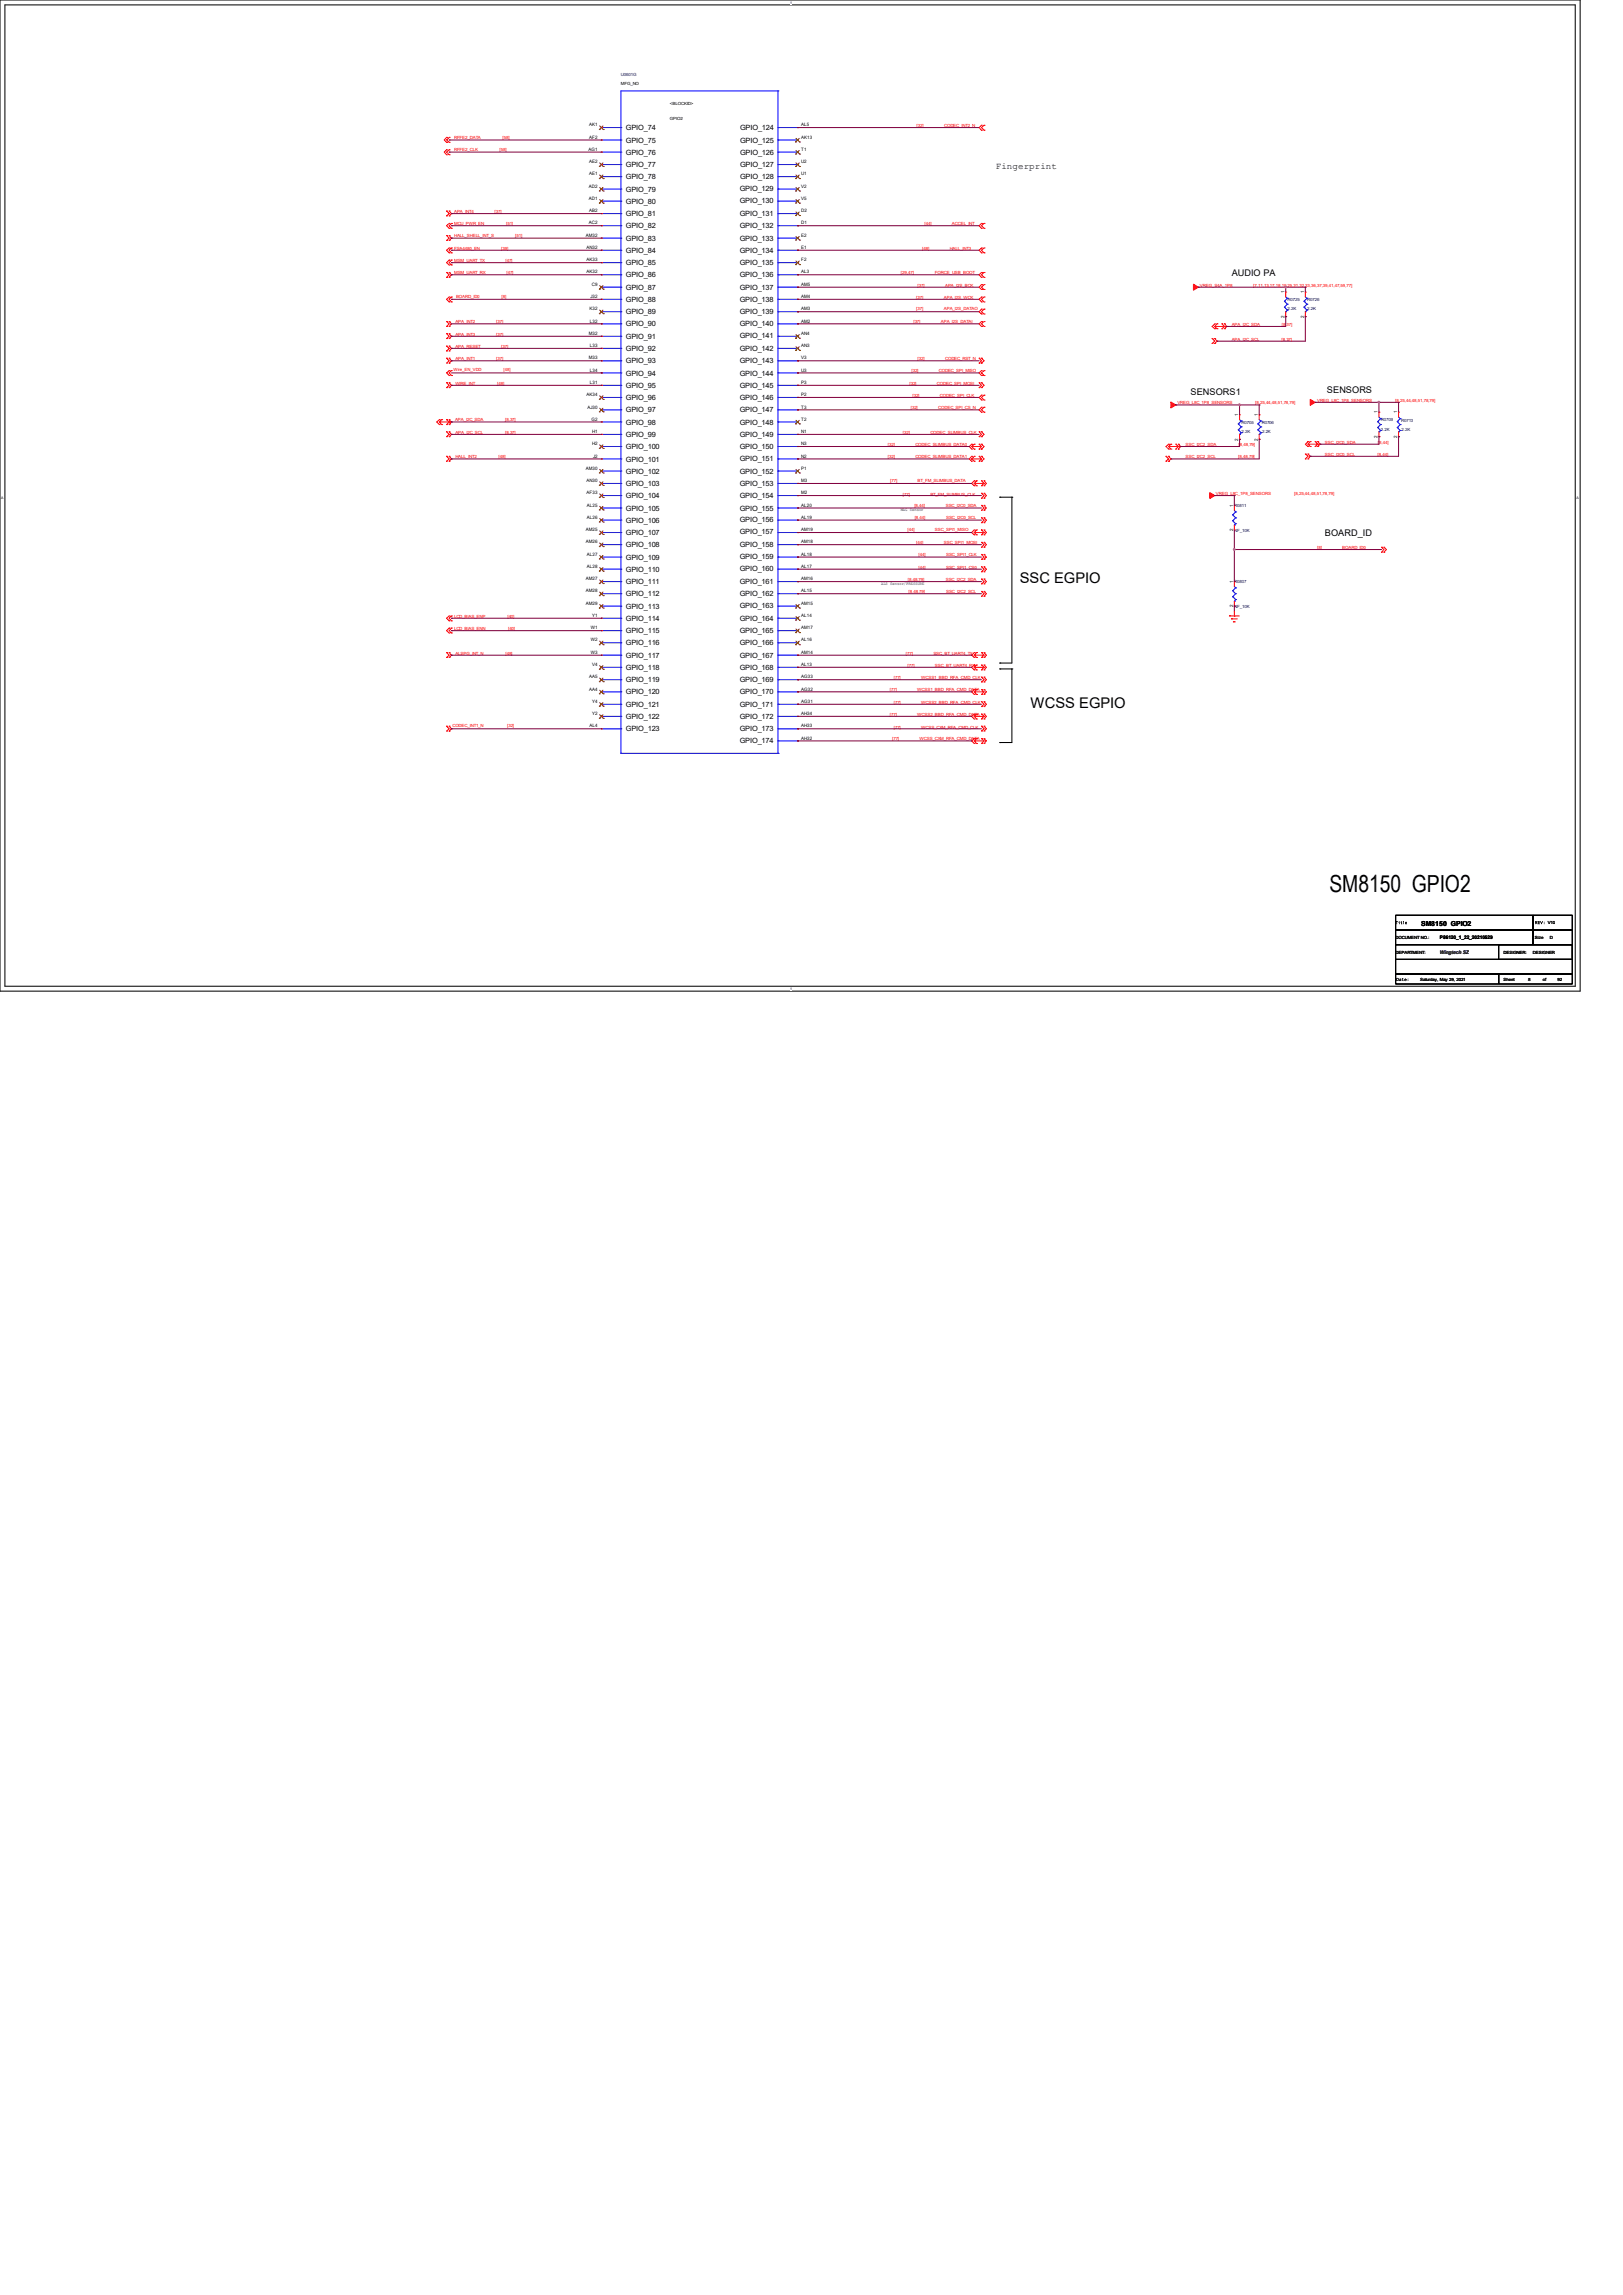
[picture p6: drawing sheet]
<svg xmlns="http://www.w3.org/2000/svg" width="210mm" height="297mm" viewBox="0 0 210 297" stroke-linecap="round" stroke-linejoin="round" font-family="sans-serif">
<defs><g id="words">
<text font-size="3" x="172" y="115.5">SM8150 GPIO2</text>
<g font-size="1.9">
<text x="132" y="75.4">SSC EGPIO</text>
<text x="133.3" y="91.6">WCSS EGPIO</text>
</g>
<g font-size="1.2">
<text x="128.9" y="21.9">Fingerprint</text>
<text x="159.4" y="35.7">AUDIO PA</text>
<text x="154.1" y="51.1">SENSORS1</text>
<text x="171.7" y="50.9">SENSORS</text>
<text x="171.4" y="69.4">BOARD_ID</text>
</g>
<g font-size=".9">
<text x="81" y="16.8">GPIO_74</text>
<text x="95.8" y="16.8">GPIO_124</text>
<text x="81" y="18.5">GPIO_75</text>
<text x="81" y="20">GPIO_76</text>
<text x="81" y="21.6">GPIO_77</text>
<text x="81" y="23.2">GPIO_78</text>
<text x="95.8" y="18.5">GPIO_125</text>
<text x="95.8" y="20">GPIO_126</text>
<text x="95.8" y="21.6">GPIO_127</text>
<text x="95.8" y="23.2">GPIO_128</text>
<text x="81" y="24.8">GPIO_79</text>
<text x="81" y="26.4">GPIO_80</text>
<text x="81" y="28">GPIO_81</text>
<text x="81" y="29.5">GPIO_82</text>
<text x="95.7" y="24.7">GPIO_129</text>
<text x="95.7" y="26.3">GPIO_130</text>
<text x="95.7" y="28">GPIO_131</text>
<text x="95.7" y="29.5">GPIO_132</text>
<text x="81" y="31.2">GPIO_83</text>
<text x="81" y="32.7">GPIO_84</text>
<text x="81" y="34.3">GPIO_85</text>
<text x="81" y="35.9">GPIO_86</text>
<text x="95.7" y="31.2">GPIO_133</text>
<text x="95.7" y="32.7">GPIO_134</text>
<text x="95.7" y="34.3">GPIO_135</text>
<text x="95.7" y="35.9">GPIO_136</text>
<text x="81" y="37.5">GPIO_87</text>
<text x="81" y="39.1">GPIO_88</text>
<text x="81" y="40.7">GPIO_89</text>
<text x="95.7" y="37.5">GPIO_137</text>
<text x="95.7" y="39.1">GPIO_138</text>
<text x="95.7" y="40.7">GPIO_139</text>
<text x="81" y="42.2">GPIO_90</text>
<text x="81" y="43.9">GPIO_91</text>
<text x="81" y="45.4">GPIO_92</text>
<text x="81" y="47">GPIO_93</text>
<text x="95.7" y="42.2">GPIO_140</text>
<text x="95.7" y="43.8">GPIO_141</text>
<text x="95.7" y="45.4">GPIO_142</text>
<text x="95.7" y="47">GPIO_143</text>
<text x="81" y="48.6">GPIO_94</text>
<text x="81" y="50.2">GPIO_95</text>
<text x="81" y="51.8">GPIO_96</text>
<text x="81" y="53.4">GPIO_97</text>
<text x="95.7" y="48.6">GPIO_144</text>
<text x="95.7" y="50.2">GPIO_145</text>
<text x="95.7" y="51.8">GPIO_146</text>
<text x="95.7" y="53.4">GPIO_147</text>
<text x="81" y="54.9">GPIO_98</text>
<text x="81" y="56.6">GPIO_99</text>
<text x="81" y="58.1">GPIO_100</text>
<text x="81" y="59.7">GPIO_101</text>
<text x="95.7" y="54.9">GPIO_148</text>
<text x="95.7" y="56.6">GPIO_149</text>
<text x="95.7" y="58.1">GPIO_150</text>
<text x="95.7" y="59.6">GPIO_151</text>
<text x="81" y="61.3">GPIO_102</text>
<text x="81" y="62.9">GPIO_103</text>
<text x="81" y="64.5">GPIO_104</text>
<text x="95.7" y="61.3">GPIO_152</text>
<text x="95.7" y="62.9">GPIO_153</text>
<text x="95.7" y="64.5">GPIO_154</text>
<text x="81" y="66.1">GPIO_105</text>
<text x="81" y="67.6">GPIO_106</text>
<text x="81" y="69.3">GPIO_107</text>
<text x="81" y="70.8">GPIO_108</text>
<text x="95.7" y="66.1">GPIO_155</text>
<text x="95.7" y="67.6">GPIO_156</text>
<text x="95.7" y="69.2">GPIO_157</text>
<text x="95.7" y="70.8">GPIO_158</text>
<text x="81" y="72.4">GPIO_109</text>
<text x="81" y="74">GPIO_110</text>
<text x="81" y="75.6">GPIO_111</text>
<text x="81" y="77.2">GPIO_112</text>
<text x="95.7" y="72.3">GPIO_159</text>
<text x="95.7" y="74">GPIO_160</text>
<text x="95.7" y="75.6">GPIO_161</text>
<text x="95.7" y="77.1">GPIO_162</text>
<text x="81" y="78.8">GPIO_113</text>
<text x="81" y="80.3">GPIO_114</text>
<text x="81" y="82">GPIO_115</text>
<text x="81" y="83.5">GPIO_116</text>
<text x="95.7" y="78.7">GPIO_163</text>
<text x="95.7" y="80.3">GPIO_164</text>
<text x="95.7" y="81.9">GPIO_165</text>
<text x="95.7" y="83.5">GPIO_166</text>
<text x="81" y="85.1">GPIO_117</text>
<text x="81" y="86.7">GPIO_118</text>
<text x="81" y="88.3">GPIO_119</text>
<text x="81" y="89.9">GPIO_120</text>
<text x="95.7" y="85.1">GPIO_167</text>
<text x="95.7" y="86.7">GPIO_168</text>
<text x="95.7" y="88.3">GPIO_169</text>
<text x="95.7" y="89.9">GPIO_170</text>
<text x="81" y="91.5">GPIO_121</text>
<text x="81" y="93">GPIO_122</text>
<text x="81" y="94.7">GPIO_123</text>
<text x="95.7" y="91.5">GPIO_171</text>
<text x="95.7" y="93">GPIO_172</text>
<text x="95.7" y="94.6">GPIO_173</text>
<text x="95.7" y="96.2">GPIO_174</text>
<text x="183.9" y="119.8">SM8150 GPIO2</text>
</g>
<g font-size=".6" fill="#000080">
<text x="80.3" y="9.8">U0601G</text>
<text x="166.6" y="39">R0725</text>
<text x="166.6" y="40.2">2.2K</text>
<text x="169.2" y="39">R0726</text>
<text x="169.2" y="40.2">2.2K</text>
<text x="160.7" y="54.9">R0705</text>
<text x="160.7" y="56.1">2.2K</text>
<text x="163.3" y="54.9">R0706</text>
<text x="163.3" y="56.1">2.2K</text>
<text x="178.7" y="54.5">R0709</text>
<text x="178.7" y="55.8">2.2K</text>
<text x="181.3" y="54.6">R0713</text>
<text x="181.4" y="55.8">2.2K</text>
<text x="159.7" y="65.7">R0811</text>
<text x="159.7" y="68.8">NF_10K</text>
<text x="159.7" y="75.5">R0807</text>
<text x="159.7" y="78.7">NF_10K</text>
</g>
<g font-size=".6">
<text x="80.3" y="11">MFG_NO</text>
<text x="76.2" y="16.3">AK1</text>
<text x="76.2" y="17.9">AF2</text>
<text x="86.7" y="13.6">&lt;BLOCKID&gt;</text>
<text x="86.7" y="15.5">GPIO2</text>
<text x="103.7" y="16.3">AL5</text>
<text x="103.7" y="17.9">AK13</text>
<text x="76.2" y="19.5">AG1</text>
<text x="76.2" y="21.1">AE2</text>
<text x="76.2" y="22.7">AE1</text>
<text x="103.7" y="19.5">T1</text>
<text x="103.7" y="21.1">U2</text>
<text x="103.7" y="22.7">U1</text>
<text x="76.2" y="24.3">AD2</text>
<text x="76.2" y="25.9">AD1</text>
<text x="76.2" y="29">AC2</text>
<text x="76.2" y="27.5">AB2</text>
<text x="103.7" y="24.3">V2</text>
<text x="103.7" y="25.9">V5</text>
<text x="103.7" y="27.5">D2</text>
<text x="103.7" y="29">D1</text>
<text x="75.8" y="30.6">AM32</text>
<text x="75.9" y="32.2">AN32</text>
<text x="75.9" y="33.8">AK33</text>
<text x="75.9" y="35.4">AK32</text>
<text x="103.7" y="30.6">E2</text>
<text x="103.7" y="32.2">E1</text>
<text x="103.7" y="33.8">F2</text>
<text x="103.7" y="35.4">AL3</text>
<text x="76.3" y="40.2">K32</text>
<text x="76.3" y="41.7">L32</text>
<text x="76.4" y="38.6">J32</text>
<text x="76.6" y="37">C9</text>
<text x="103.7" y="37">AM5</text>
<text x="103.7" y="38.6">AM4</text>
<text x="103.7" y="40.2">AM3</text>
<text x="103.7" y="41.7">AM2</text>
<text x="166.2" y="41.1" transform="rotate(-90 166.2 41.1)">2</text>
<text x="166.2" y="38" transform="rotate(-90 166.2 38)">1</text>
<text x="168.7" y="41.1" transform="rotate(-90 168.7 41.1)">2</text>
<text x="168.7" y="38" transform="rotate(-90 168.7 38)">1</text>
<text x="76.2" y="43.3">M32</text>
<text x="76.2" y="46.5">M33</text>
<text x="76.3" y="44.9">L33</text>
<text x="103.7" y="43.3">AN4</text>
<text x="103.7" y="44.9">AN3</text>
<text x="103.7" y="46.5">V3</text>
<text x="75.9" y="51.3">AK34</text>
<text x="76" y="52.9">AJ30</text>
<text x="76.3" y="48.1">L34</text>
<text x="76.3" y="49.7">L31</text>
<text x="103.7" y="48.1">U3</text>
<text x="103.7" y="49.7">P3</text>
<text x="103.7" y="51.3">P2</text>
<text x="103.7" y="52.9">T3</text>
<text x="160.2" y="53.8" transform="rotate(-90 160.2 53.8)">1</text>
<text x="162.8" y="53.8" transform="rotate(-90 162.8 53.8)">1</text>
<text x="178.3" y="53.5" transform="rotate(-90 178.3 53.5)">1</text>
<text x="180.8" y="53.5" transform="rotate(-90 180.8 53.5)">1</text>
<text x="76.5" y="54.4">G2</text>
<text x="76.6" y="56">H1</text>
<text x="76.6" y="57.6">H2</text>
<text x="76.7" y="59.2">J2</text>
<text x="103.7" y="54.4">T2</text>
<text x="103.7" y="56">N1</text>
<text x="103.7" y="57.6">N3</text>
<text x="103.7" y="59.2">N2</text>
<text x="160.2" y="57" transform="rotate(-90 160.2 57)">2</text>
<text x="162.8" y="57" transform="rotate(-90 162.8 57)">2</text>
<text x="178.3" y="56.7" transform="rotate(-90 178.3 56.7)">2</text>
<text x="180.8" y="56.7" transform="rotate(-90 180.8 56.7)">2</text>
<text x="75.8" y="60.8">AM30</text>
<text x="75.9" y="62.4">AN30</text>
<text x="75.9" y="64">AF33</text>
<text x="75.9" y="65.6">AL25</text>
<text x="103.7" y="60.8">P1</text>
<text x="103.7" y="62.4">M3</text>
<text x="103.7" y="64">M2</text>
<text x="103.7" y="65.6">AL20</text>
<text x="159.6" y="65.6" transform="rotate(-90 159.6 65.6)">1</text>
<text x="75.8" y="68.7">AM25</text>
<text x="75.8" y="70.3">AM26</text>
<text x="75.9" y="67.1">AL26</text>
<text x="75.9" y="71.9">AL27</text>
<text x="103.7" y="67.1">AL19</text>
<text x="103.7" y="68.7">AM19</text>
<text x="103.7" y="70.3">AM18</text>
<text x="103.7" y="71.9">AL18</text>
<text x="116.6" y="66.2">MAG Sensor</text>
<text x="159.6" y="68.7" transform="rotate(-90 159.6 68.7)">2</text>
<text x="75.8" y="75.1">AM27</text>
<text x="75.8" y="76.7">AM28</text>
<text x="75.9" y="73.5">AL28</text>
<text x="103.7" y="73.5">AL17</text>
<text x="103.7" y="75.1">AM16</text>
<text x="103.7" y="76.7">AL15</text>
<text x="114" y="75.7">ALS Sensor/PRESSURE</text>
<text x="159.6" y="75.4" transform="rotate(-90 159.6 75.4)">1</text>
<text x="75.8" y="78.3">AM29</text>
<text x="76.5" y="81.5">W1</text>
<text x="76.5" y="83">W2</text>
<text x="76.6" y="79.8">Y1</text>
<text x="103.7" y="78.3">AM15</text>
<text x="103.7" y="79.8">AL14</text>
<text x="103.7" y="81.5">AM17</text>
<text x="103.7" y="83">AL16</text>
<text x="159.6" y="78.6" transform="rotate(-90 159.6 78.6)">2</text>
<text x="76.2" y="87.8">AA5</text>
<text x="76.2" y="89.4">AA4</text>
<text x="76.5" y="84.6">W3</text>
<text x="76.6" y="86.2">V4</text>
<text x="103.7" y="84.6">AM14</text>
<text x="103.7" y="86.2">AL13</text>
<text x="103.7" y="87.8">AG33</text>
<text x="103.7" y="89.4">AG32</text>
<text x="76.3" y="94.1">AL4</text>
<text x="76.6" y="91">Y4</text>
<text x="76.6" y="92.5">Y2</text>
<text x="103.7" y="91">AG31</text>
<text x="103.7" y="92.5">AH34</text>
<text x="103.7" y="94.1">AH33</text>
<text x="103.7" y="95.7">AH32</text>
<text x="200.3" y="119.6">V10</text>
<text x="180.6" y="121.5">DOCUMENT NO.:</text>
<text x="180.6" y="123.5">DEPARTMENT:</text>
<text x="186.3" y="121.6">P86120_1_22_20210529</text>
<text x="194.6" y="123.5">DESIGNER:</text>
<text x="198.4" y="123.5">DESIGNER</text>
<text x="198.6" y="121.5">Size</text>
<text x="200.5" y="121.5">D</text>
<text x="183.8" y="127">Saturday, May 29, 2021</text>
<text x="194.6" y="127">Sheet</text>
<text x="197.7" y="127">8</text>
<text x="199.6" y="127">of</text>
<text x="201.5" y="127">92</text>
</g>
<g font-size=".6" fill="#f00">
<text x="118.6" y="16.4">[32]</text>
<text x="122.2" y="16.4">CODEC_INT2_N</text>
<text x="58.8" y="18">RFFE2_DATA</text>
<text x="58.8" y="19.6">RFFE2_CLK</text>
<text x="64.6" y="19.6">[58]</text>
<text x="65" y="18">[58]</text>
<text x="58.8" y="27.6">APA_INT4</text>
<text x="58.8" y="29.1">MCU_PWR_EN</text>
<text x="64" y="27.6">[37]</text>
<text x="65.5" y="29.1">[51]</text>
<text x="119.6" y="29.1">[44]</text>
<text x="123.2" y="29.1">ACCEL_INT</text>
<text x="58.8" y="33.9">MSM_UART_TX</text>
<text x="58.8" y="35.5">MSM_UART_RX</text>
<text x="58.8" y="30.7">HALL_SHELL_INT_S</text>
<text x="58.8" y="32.3">FSA4480_EN</text>
<text x="64.9" y="32.3">[39]</text>
<text x="65.4" y="33.9">[47]</text>
<text x="65.5" y="35.5">[47]</text>
<text x="66.7" y="30.7">[51]</text>
<text x="116.6" y="35.5">[29,47]</text>
<text x="119.3" y="32.3">[48]</text>
<text x="121" y="35.5">FORCE_USB_BOOT</text>
<text x="122.9" y="32.3">HALL_INT3</text>
<text x="58.9" y="41.8">APA_INT2</text>
<text x="59" y="38.6">BOARD_ID0</text>
<text x="64.2" y="41.8">[37]</text>
<text x="64.9" y="38.6">[8]</text>
<text x="118.2" y="41.8">[37]</text>
<text x="118.6" y="38.7">[37]</text>
<text x="118.6" y="40.2">[37]</text>
<text x="118.7" y="37.1">[37]</text>
<text x="121.7" y="41.8">APA_I2S_DATAI</text>
<text x="122.1" y="38.7">APA_I2S_WCK</text>
<text x="122.1" y="40.2">APA_I2S_DATAO</text>
<text x="122.3" y="37.1">APA_I2S_BCK</text>
<text x="155.3" y="37.1">VREG_S4A_1P8</text>
<text x="162.2" y="37.1">[7,11,13,17,18,19,25,31,32,33,36,37,39,41,47,59,77]</text>
<text x="58.9" y="46.6">APA_INT1</text>
<text x="58.9" y="45">APA_RESET</text>
<text x="58.9" y="43.4">APA_INT3</text>
<text x="64.2" y="46.6">[37]</text>
<text x="64.2" y="43.4">[37]</text>
<text x="64.9" y="45">[37]</text>
<text x="118.7" y="46.7">[32]</text>
<text x="122.3" y="46.7">CODEC_RST_N</text>
<text x="159.4" y="44.1">APA_I2C_SCL</text>
<text x="159.4" y="42.2">APA_I2C_SDA</text>
<text x="165.8" y="44.1">[8,37]</text>
<text x="165.9" y="42.2">[8,37]</text>
<text x="58.7" y="48">Wire_EN_VDD</text>
<text x="58.9" y="49.8">WIRE_INT</text>
<text x="64.3" y="49.8">[48]</text>
<text x="65.2" y="48">[48]</text>
<text x="117.7" y="49.8">[32]</text>
<text x="117.9" y="53">[32]</text>
<text x="117.9" y="48.2">[32]</text>
<text x="118.1" y="51.4">[32]</text>
<text x="121.2" y="49.8">CODEC_SPI_MOSI</text>
<text x="121.4" y="53">CODEC_SPI_CS_N</text>
<text x="121.5" y="48.2">CODEC_SPI_MISO</text>
<text x="121.6" y="51.4">CODEC_SPI_CLK</text>
<text x="152.4" y="52.3">VREG_L8C_1P8_SENSORS</text>
<text x="162.4" y="52.3">[8,25,44,48,51,78,79]</text>
<text x="170.4" y="52">VREG_L8C_1P8_SENSORS</text>
<text x="180.5" y="52">[8,25,44,48,51,78,79]</text>
<text x="58.9" y="54.5">APA_I2C_SDA</text>
<text x="58.9" y="59.3">HALL_INT2</text>
<text x="58.9" y="56.1">APA_I2C_SCL</text>
<text x="64.5" y="59.3">[48]</text>
<text x="65.4" y="56.1">[8,37]</text>
<text x="65.4" y="54.5">[8,37]</text>
<text x="114.9" y="57.7">[32]</text>
<text x="114.9" y="59.2">[32]</text>
<text x="116.8" y="56.2">[32]</text>
<text x="118.4" y="57.7">CODEC_SLIMBUS_DATA0</text>
<text x="118.4" y="59.2">CODEC_SLIMBUS_DATA1</text>
<text x="120.4" y="56.2">CODEC_SLIMBUS_CLK</text>
<text x="153.4" y="59.3">SSC_I2C2_SCL</text>
<text x="153.4" y="57.7">SSC_I2C2_SDA</text>
<text x="160.2" y="59.3">[8,48,79]</text>
<text x="160.3" y="57.7">[8,48,79]</text>
<text x="171.4" y="59">SSC_I2C0_SCL</text>
<text x="171.4" y="57.4">SSC_I2C0_SDA</text>
<text x="178.3" y="59">[8,44]</text>
<text x="178.3" y="57.4">[8,44]</text>
<text x="115.2" y="62.4">[77]</text>
<text x="116.8" y="64.1">[77]</text>
<text x="118.3" y="65.7">[8,44]</text>
<text x="118.7" y="62.4">BT_FM_SLIMBUS_DATA</text>
<text x="120.4" y="64.1">BT_FM_SLIMBUS_CLK</text>
<text x="122.4" y="65.7">SSC_I2C0_SDA</text>
<text x="157.3" y="64.1">VREG_L8C_1P8_SENSORS</text>
<text x="167.5" y="64.1">[8,25,44,48,51,78,79]</text>
<text x="117.4" y="68.8">[44]</text>
<text x="118.4" y="67.2">[8,44]</text>
<text x="118.6" y="70.4">[44]</text>
<text x="121" y="68.8">SSC_SPI1_MISO</text>
<text x="122.1" y="70.4">SSC_SPI1_MOSI</text>
<text x="122.4" y="67.2">SSC_I2C0_SCL</text>
<text x="170.4" y="71">[8]</text>
<text x="173.7" y="71">BOARD_ID0</text>
<text x="117.5" y="75.2">[8,48,79]</text>
<text x="117.6" y="76.8">[8,48,79]</text>
<text x="118.9" y="72">[44]</text>
<text x="118.9" y="73.6">[44]</text>
<text x="122.4" y="75.2">SSC_I2C2_SDA</text>
<text x="122.4" y="72">SSC_SPI1_CLK</text>
<text x="122.4" y="73.6">SSC_SPI1_CS0</text>
<text x="122.4" y="76.8">SSC_I2C2_SCL</text>
<text x="58.8" y="79.9">LCD_BIAS_ENP</text>
<text x="58.8" y="81.5">LCD_BIAS_ENN</text>
<text x="65.7" y="79.9">[40]</text>
<text x="65.7" y="81.5">[40]</text>
<text x="58.9" y="84.7">ALSPG_INT_N</text>
<text x="65.4" y="84.7">[48]</text>
<text x="115.1" y="89.5">[77]</text>
<text x="115.7" y="87.9">[77]</text>
<text x="117.2" y="84.7">[77]</text>
<text x="117.4" y="86.3">[77]</text>
<text x="118.7" y="89.5">WCSS1_BBD_RFA_CMD_DATA</text>
<text x="119.2" y="87.9">WCSS1_BBD_RFA_CMD_CLK</text>
<text x="120.8" y="84.7">SSC_BT_UART4_TX</text>
<text x="121" y="86.3">SSC_BT_UART4_RX</text>
<text x="58.5" y="94.1">CODEC_INT1_N</text>
<text x="65.6" y="94.1">[32]</text>
<text x="115.1" y="92.6">[77]</text>
<text x="115.4" y="95.8">[77]</text>
<text x="115.7" y="91.1">[77]</text>
<text x="115.7" y="94.3">[77]</text>
<text x="118.7" y="92.6">WCSS2_BBD_RFA_CMD_DATA</text>
<text x="119" y="95.8">WCSS_CXM_RFA_CMD_DATA</text>
<text x="119.2" y="91.1">WCSS2_BBD_RFA_CMD_CLK</text>
<text x="119.2" y="94.3">WCSS_CXM_RFA_CMD_CLK</text>
</g>
<text font-size=".6" fill="#400040" x="186.3" y="123.5">Wingtech SZ</text>
<g font-size=".5">
<text x="102.2" y=".5">1</text>
<text x=".2" y="64.5">A</text>
<text x="204" y="64.5">A</text>
<text x="102.2" y="128.1">1</text>
</g>
</g></defs>
<path d="M0 0h204.5v128.3h-204.5zM.6 .6h203.2v127h-203.2z" fill="none" stroke="#000" stroke-width=".13"/>
<g fill="#fff">
<path d="M102.2 .1h.2v.5h-.2z"/>
<path d="M102.2 127.7h.2v.5h-.2z"/>
<path d="M.2 64.1h.3v.5h-.3z"/>
<path d="M204 64.1h.3v.5h-.3z"/>
</g>
<g fill="none" stroke="#000" stroke-width=".13">
<path d="M129.4 64.3h.1M129.4 64.3h1.5M130.9 64.3h.1M130.9 64.3v21.5h-1.5M129.4 96.1h.1M129.4 86.6h.1M129.4 85.8h.1M129.4 86.6h1.5M130.9 86.6h.1M130.9 86.6v9.5h-1.5M180.6 118.4h17.8v2h-17.8zM198.4 118.4h5.1v2h-5.1z"/>
<path d="M180.6 120.4h17.8v1.9h-17.8zM180.6 126.1h13.3v1.2h-13.3zM180.6 124.2h22.9v1.9h-22.9zM180.6 122.3h22.9v1.9h-22.9zM193.9 126.1h9.6v1.2h-9.6zM193.9 122.3h9.6v1.9h-9.6zM198.4 120.4h5.1v1.9h-5.1z"/>
</g>
<g fill="none" stroke="#f00" stroke-width=".13">
<path d="M57.8 17.8h.1M57.8 18.4h.1M57.8 19.4h.1M57.8 17.8l-.3 .3 .3 .3M57.8 19.4l-.3 .3 .3 .3M58.1 17.8h.1M58.1 18.4h.1M58.1 19.4h.1M58.1 17.8l-.3 .3 .3 .3M58.1 19.4l-.3 .3 .3 .3M77.8 16.5h.1M77.8 18.1h.1"/>
<path d="M77.8 19.7h.1M103.2 16.5h.1M103.2 18.1h.1M103.2 19.7h.1M127 16.8h.1M127 16.2h.1M127 16.2l-.3 .3 .3 .3M127.3 16.2h.1M127.3 16.8h.1M127.3 16.2l-.3 .3 .3 .3M57.8 35.3h.1M57.8 35.9h.1"/>
<path d="M57.8 20h.1M57.8 27.3h.1M57.8 27.9h.1M57.8 30.5h.1M57.8 31.1h.1M57.8 35.3l.3 .3-.3 .3M57.8 27.3l.3 .3-.3 .3M57.8 30.5l.3 .3-.3 .3M58.1 33.7h.1M58.1 34.3h.1M58.1 35.9h.1M58.1 35.3h.1"/>
<path d="M58.1 20h.1M58.1 38.4h.1M58.1 39.1h.1M58.1 27.9h.1M58.1 27.3h.1M58.1 28.9h.1M58.1 29.5h.1M58.1 31.1h.1M58.1 30.5h.1M58.1 32.1h.1M58.1 32.7h.1M58.1 33.7l-.3 .3 .3 .3"/>
<path d="M58.1 35.3l.3 .3-.3 .3M58.1 38.4l-.3 .3 .3 .4M58.1 27.3l.3 .3-.3 .3M58.1 28.9l-.3 .3 .3 .3M58.1 30.5l.3 .3-.3 .3M58.1 32.1l-.3 .3 .3 .3M58.4 33.7h.1M58.4 34.3h.1M58.4 38.4h.1M58.4 39.1h.1M58.4 28.9h.1M58.4 29.5h.1"/>
<path d="M58.4 32.1h.1M58.4 32.7h.1M58.4 33.7l-.3 .3 .3 .3M58.4 38.4l-.3 .3 .3 .4M58.4 28.9l-.3 .3 .3 .3M58.4 32.1l-.3 .3 .3 .3M77.8 21.3h.1M77.8 22.9h.1M77.8 24.5h.1M77.8 26h.1M77.8 27.6h.1M77.8 29.2h.1"/>
<path d="M77.8 30.8h.1M77.8 32.4h.1M77.8 34h.1M77.8 35.6h.1M77.8 37.2h.1M77.8 38.7h.1M103.2 21.3h.1M103.2 22.9h.1M103.2 24.5h.1M103.2 26h.1M103.2 27.6h.1M103.2 29.2h.1"/>
<path d="M103.2 30.8h.1M103.2 32.4h.1M103.2 34h.1M103.2 35.6h.1M103.2 37.2h.1M103.2 38.7h.1M127 29.5h.1M127 28.9h.1M127 32.7h.1M127 32.1h.1M127 35.9h.1M127 35.3h.1"/>
<path d="M127 39.1h.1M127 38.4h.1M127 37.5h.1M127 36.8h.1M127 28.9l-.3 .3 .3 .3M127 32.1l-.3 .3 .3 .3M127 35.3l-.3 .3 .3 .3M127 38.4l-.3 .3 .3 .4M127 36.8l-.3 .4 .3 .3M127.3 28.9h.1M127.3 29.5h.1M127.3 32.1h.1"/>
<path d="M127.3 32.7h.1M127.3 35.3h.1M127.3 35.9h.1M127.3 38.4h.1M127.3 39.1h.1M127.3 36.8h.1M127.3 37.5h.1M127.3 28.9l-.3 .3 .3 .3M127.3 32.1l-.3 .3 .3 .3M127.3 35.3l-.3 .3 .3 .3M127.3 38.4l-.3 .3 .3 .4M127.3 36.8l-.3 .4 .3 .3"/>
<path d="M166.4 37.8h.1M166.4 37.8v.6M168.9 37.8h.1M168.9 37.8v.6M56.9 54.9h.1M56.9 54.3h.1M56.9 54.3l-.4 .3 .4 .3M56.9 54.6l.2 .3M56.9 54.6h1.2M57.1 54.3h.1M57.1 54.9h.1M57.1 54.3l-.2 .3"/>
<path d="M57.8 59.1h.1M57.8 59.7h.1M57.8 55.9h.1M57.8 56.5h.1M57.8 54.9h.1M57.8 54.3h.1M57.8 46.4h.1M57.8 47h.1M57.8 44.8h.1M57.8 45.4h.1M57.8 49.5h.1M57.8 50.2h.1"/>
<path d="M57.8 41.6h.1M57.8 42.2h.1M57.8 43.2h.1M57.8 43.8h.1M57.8 59.1l.3 .3-.3 .3M57.8 55.9l.3 .3-.3 .3M57.8 54.3l.3 .3M57.8 46.4l.3 .3-.3 .3M57.8 44.8l.3 .3-.3 .3M57.8 49.5l.3 .4-.3 .3M57.8 41.6l.3 .3-.3 .3M57.8 43.2l.3 .3-.3 .3"/>
<path d="M58.1 59.7h.1M58.1 59.1h.1M58.1 56.5h.1M58.1 55.9h.1M58.1 54.3h.1M58.1 54.9h.1M58.1 54.6h.1M58.1 47h.1M58.1 46.4h.1M58.1 45.4h.1M58.1 44.8h.1M58.1 50.2h.1"/>
<path d="M58.1 49.5h.1M58.1 48h.1M58.1 48.6h.1M58.1 42.2h.1M58.1 41.6h.1M58.1 43.8h.1M58.1 43.2h.1M58.1 59.1l.3 .3-.3 .3M58.1 55.9l.3 .3-.3 .3M58.1 54.3l.3 .3-.3 .3M58.1 54.6l-.3 .3M58.1 46.4l.3 .3-.3 .3"/>
<path d="M58.1 44.8l.3 .3-.3 .3M58.1 49.5l.3 .4-.3 .3M58.1 48l-.3 .3 .3 .3M58.1 41.6l.3 .3-.3 .3M58.1 43.2l.3 .3-.3 .3M58.4 48h.1M58.4 48.6h.1M58.4 48l-.3 .3 .3 .3M77.8 40.3h.1M77.8 41.9h.1M77.8 43.5h.1M77.8 45.1h.1"/>
<path d="M77.8 46.7h.1M77.8 48.3h.1M77.8 49.9h.1M77.8 51.4h.1M77.8 53h.1M77.8 54.6h.1M77.8 56.2h.1M77.8 57.8h.1M77.8 59.4h.1M103.2 40.3h.1M103.2 41.9h.1M103.2 43.5h.1"/>
<path d="M103.2 45.1h.1M103.2 46.7h.1M103.2 48.3h.1M103.2 49.9h.1M103.2 51.4h.1M103.2 53h.1M103.2 54.6h.1M103.2 56.2h.1M103.2 57.8h.1M103.2 59.4h.1M125.7 57.5h.1M125.7 58.1h.1"/>
<path d="M125.7 57.8h.1M125.7 59.1h.1M125.7 59.7h.1M125.7 59.4h.1M125.7 57.5l-.3 .3 .3 .3M125.7 57.8l.4 .3M125.7 57.8h1.3M125.7 59.1l-.3 .3 .3 .3M125.7 59.4l.4 .3M125.7 59.4h1.3M126.1 58.1h.1M126.1 57.5h.1"/>
<path d="M126.1 59.7h.1M126.1 59.1h.1M126.1 57.5l-.4 .3M126.1 59.1l-.4 .3M126.7 46.4h.1M126.7 47h.1M126.7 49.5h.1M126.7 50.2h.1M126.7 55.9h.1M126.7 56.5h.1M126.7 57.5h.1M126.7 58.1h.1"/>
<path d="M126.7 59.1h.1M126.7 59.7h.1M126.7 46.4l.3 .3-.3 .3M126.7 49.5l.3 .4-.3 .3M126.7 55.9l.3 .3-.3 .3M126.7 57.5l.3 .3M126.7 59.1l.3 .3M127 46.4h.1M127 47h.1M127 53.3h.1M127 52.7h.1M127 51.8h.1"/>
<path d="M127 51.1h.1M127 48.6h.1M127 48h.1M127 49.5h.1M127 50.2h.1M127 55.9h.1M127 56.5h.1M127 58.1h.1M127 57.5h.1M127 59.7h.1M127 59.1h.1M127 42.2h.1"/>
<path d="M127 41.6h.1M127 40.6h.1M127 40h.1M127 46.4l.3 .3-.3 .3M127 52.7l-.3 .3 .3 .3M127 51.1l-.3 .3 .3 .4M127 48l-.3 .3 .3 .3M127 49.5l.3 .4-.3 .3M127 55.9l.3 .3-.3 .3M127 57.5l.3 .3-.3 .3M127 57.8l-.3 .3M127 59.1l.3 .3-.3 .3"/>
<path d="M127 59.4l-.3 .3M127 41.6l-.3 .3 .3 .3M127 40l-.3 .3 .3 .3M127.3 52.7h.1M127.3 53.3h.1M127.3 51.1h.1M127.3 51.8h.1M127.3 48h.1M127.3 48.6h.1M127.3 41.6h.1M127.3 42.2h.1M127.3 40h.1"/>
<path d="M127.3 40.6h.1M127.3 52.7l-.3 .3 .3 .3M127.3 51.1l-.3 .3 .3 .4M127.3 48l-.3 .3 .3 .3M127.3 41.6l-.3 .3 .3 .3M127.3 40l-.3 .3 .3 .3M150.9 59.1h.1M150.9 59.7h.1M150.9 59.1l.3 .3-.3 .3M151.2 59.7h.1M151.2 59.1h.1M151.2 57.5h.1"/>
<path d="M151.2 58.1h.1M151.2 57.8h1.3M151.2 59.1l.3 .3-.3 .3M151.2 57.5l-.3 .3 .3 .3M151.2 57.8l.3 .3M151.5 57.5h.1M151.5 58.1h.1M151.5 57.5l-.3 .3M152.1 57.5h.1M152.1 58.1h.1M152.1 57.5l.4 .3M152.5 58.1h.1"/>
<path d="M152.5 57.5h.1M152.5 57.8h.1M152.5 57.5l.3 .3-.3 .3M152.5 57.8l-.4 .3M156.8 43.8h.1M156.8 44.4h.1M156.8 43.8l.4 .4-.4 .2M157.2 44.4h.1M157.2 43.8h.1M157.2 41.9h.1M157.2 42.5h.1M157.2 43.8l.3 .4-.3 .2"/>
<path d="M157.2 41.9l-.4 .3 .4 .3M157.2 42.2l.3 .3M157.2 42.2h1.3M157.5 41.9h.1M157.5 42.5h.1M157.5 41.9l-.3 .3M158.1 41.9h.1M158.1 42.5h.1M158.1 41.9l.4 .3M158.5 42.5h.1M158.5 41.9h.1M158.5 42.2h.1"/>
<path d="M158.5 41.9l.2 .3-.2 .3M158.5 42.2l-.4 .3M160.4 53.7h.1M160.4 56.9h.1M160.4 53.7v.6M160.4 56.2v.7M162.9 53.7h.1M162.9 56.9h.1M162.9 53.7v.6M162.9 56.2v.7M166.4 41h.1M166.4 40.3v.7"/>
<path d="M168.9 58.8h.1M168.9 59.4h.1M168.9 41h.1M168.9 58.8l.3 .3-.3 .3M168.9 40.3v.7M169.2 59.4h.1M169.2 58.8h.1M169.2 57.1h.1M169.2 57.8h.1M169.2 58.8l.3 .3-.3 .3M169.2 57.1l-.3 .4 .3 .3M169.2 57.5l.3 .3"/>
<path d="M169.2 57.5h1.3M169.5 57.1h.1M169.5 57.8h.1M169.5 57.1l-.3 .4M170.2 57.1h.1M170.2 57.8h.1M170.2 57.1l.3 .4M170.5 57.8h.1M170.5 57.1h.1M170.5 57.5h.1M170.5 57.1l.3 .4-.3 .3M170.5 57.5l-.3 .3"/>
<path d="M178.4 53.3h.1M178.4 56.5h.1M178.4 53.3v.7M178.4 55.9v.6M181 53.3h.1M181 56.5h.1M181 53.3v.7M181 55.9v.6M58.1 79.7h.1M58.1 79.7l-.3 .3 .3 .3M58.4 79.7h.1M58.4 79.7l-.3 .3 .3 .3"/>
<path d="M77.8 61h.1M77.8 62.6h.1M77.8 64.1h.1M77.8 65.7h.1M77.8 67.3h.1M77.8 68.9h.1M77.8 70.5h.1M77.8 72.1h.1M77.8 73.7h.1M77.8 75.3h.1M77.8 76.8h.1M77.8 78.4h.1"/>
<path d="M103.2 61h.1M103.2 62.6h.1M103.2 64.1h.1M103.2 65.7h.1M103.2 67.3h.1M103.2 68.9h.1M103.2 70.5h.1M103.2 72.1h.1M103.2 73.7h.1M103.2 75.3h.1M103.2 76.8h.1M103.2 78.4h.1"/>
<path d="M126.1 62.2h.1M126.1 62.9h.1M126.1 62.6h.1M126.1 68.6h.1M126.1 69.2h.1M126.1 68.9h.1M126.1 62.6l.3 .3M126.1 62.2l-.4 .4 .4 .3M126.1 62.6h1.2M126.1 68.9l.3 .3M126.1 68.6l-.4 .3 .4 .3M126.1 68.9h1.2"/>
<path d="M126.4 62.9h.1M126.4 62.2h.1M126.4 69.2h.1M126.4 68.6h.1M126.4 62.2l-.3 .4M126.4 68.6l-.3 .3M127 63.8h.1M127 64.5h.1M127 62.2h.1M127 62.9h.1M127 70.2h.1M127 70.8h.1"/>
<path d="M127 71.8h.1M127 72.4h.1M127 73.4h.1M127 74h.1M127 68.6h.1M127 69.2h.1M127 65.4h.1M127 66h.1M127 67h.1M127 67.6h.1M127 74.9h.1M127 75.6h.1"/>
<path d="M127 76.5h.1M127 77.2h.1M127 63.8l.3 .3-.3 .4M127 62.2l.3 .4M127 70.2l.3 .3-.3 .3M127 71.8l.3 .3-.3 .3M127 73.4l.3 .3-.3 .3M127 67l.3 .3-.3 .3M127 68.6l.3 .3M127 65.4l.3 .3-.3 .3M127 74.9l.3 .4-.3 .3M127 76.5l.3 .3-.3 .4"/>
<path d="M127.3 63.8h.1M127.3 64.5h.1M127.3 62.9h.1M127.3 62.2h.1M127.3 70.2h.1M127.3 70.8h.1M127.3 71.8h.1M127.3 72.4h.1M127.3 73.4h.1M127.3 74h.1M127.3 69.2h.1M127.3 68.6h.1"/>
<path d="M127.3 65.4h.1M127.3 66h.1M127.3 67h.1M127.3 67.6h.1M127.3 74.9h.1M127.3 75.6h.1M127.3 76.5h.1M127.3 77.2h.1M127.3 63.8l.3 .3-.3 .4M127.3 62.2l.3 .4-.3 .3M127.3 62.6l-.3 .3M127.3 70.2l.3 .3-.3 .3"/>
<path d="M127.3 71.8l.3 .3-.3 .3M127.3 73.4l.3 .3-.3 .3M127.3 68.6l.3 .3-.3 .3M127.3 68.9l-.3 .3M127.3 65.4l.3 .3-.3 .3M127.3 67l.3 .3-.3 .3M127.3 74.9l.3 .4-.3 .3M127.3 76.5l.3 .3-.3 .4M159.1 79.7h.1M159.1 79.7h1.3M159.7 79.7h.1M159.7 75.3h.1"/>
<path d="M159.7 78.4h.1M159.7 65.4h.1M159.7 68.6h.1M159.7 65.4v.6M159.7 67.9v.7M159.7 75.3v.6M159.7 77.8v.6M159.7 79.1v.6M178.8 70.8h.1M178.8 71.5h.1M178.8 70.8l.3 .3-.3 .4M179.1 70.8h.1"/>
<path d="M179.1 71.5h.1M179.1 70.8l.3 .3-.3 .4M57.8 94h.1M57.8 94.6h.1M57.8 84.5h.1M57.8 85.1h.1M57.8 94l.3 .3-.3 .3M57.8 84.5l.3 .3-.3 .3M58.1 94.6h.1M58.1 94h.1M58.1 85.1h.1M58.1 84.5h.1"/>
<path d="M58.1 80.3h.1M58.1 81.3h.1M58.1 81.9h.1M58.1 94l.3 .3-.3 .3M58.1 84.5l.3 .3-.3 .3M58.1 81.3l-.3 .3 .3 .3M58.4 80.3h.1M58.4 81.3h.1M58.4 81.9h.1M58.4 81.3l-.3 .3 .3 .3M77.8 80h.1M77.8 81.6h.1"/>
<path d="M77.8 83.2h.1M77.8 84.8h.1M77.8 86.4h.1M77.8 88h.1M77.8 89.5h.1M77.8 91.1h.1M77.8 92.7h.1M77.8 94.3h.1M103.2 80h.1M103.2 81.6h.1M103.2 83.2h.1M103.2 84.8h.1"/>
<path d="M103.2 86.4h.1M103.2 88h.1M103.2 89.5h.1M103.2 91.1h.1M103.2 92.7h.1M103.2 94.3h.1M103.2 95.9h.1M126.1 89.9h.1M126.1 89.2h.1M126.1 89.5h.1M126.1 86.7h.1M126.1 86.1h.1"/>
<path d="M126.1 86.4h.1M126.1 85.1h.1M126.1 84.5h.1M126.1 84.8h.1M126.1 93h.1M126.1 92.4h.1M126.1 92.7h.1M126.1 96.2h.1M126.1 95.6h.1M126.1 95.9h.1M126.1 86.1l-.4 .3 .4 .3M126.1 89.2l-.4 .3 .4 .4"/>
<path d="M126.1 89.5l.3 .4M126.1 89.5h1.2M126.1 84.8l.3 .3M126.1 86.4l.3 .3M126.1 86.4h1.2M126.1 84.5l-.4 .3 .4 .3M126.1 84.8h1.2M126.1 92.4l-.4 .3 .4 .3M126.1 92.7l.3 .3M126.1 92.7h1.2M126.1 95.6l-.4 .3 .4 .3M126.1 95.9l.3 .3"/>
<path d="M126.1 95.9h1.2M126.4 89.2h.1M126.4 89.9h.1M126.4 86.1h.1M126.4 86.7h.1M126.4 84.5h.1M126.4 85.1h.1M126.4 92.4h.1M126.4 93h.1M126.4 95.6h.1M126.4 96.2h.1M126.4 89.2l-.3 .3"/>
<path d="M126.4 86.1l-.3 .3M126.4 84.5l-.3 .3M126.4 92.4l-.3 .3M126.4 95.6l-.3 .3M127 87.6h.1M127 88.3h.1M127 89.2h.1M127 89.9h.1M127 86.1h.1M127 86.7h.1M127 84.5h.1M127 85.1h.1"/>
<path d="M127 90.8h.1M127 91.4h.1M127 92.4h.1M127 93h.1M127 94h.1M127 94.6h.1M127 95.6h.1M127 96.2h.1M127 87.6l.3 .4-.3 .3M127 89.2l.3 .3M127 86.1l.3 .3M127 84.5l.3 .3"/>
<path d="M127 90.8l.3 .3-.3 .3M127 92.4l.3 .3M127 94l.3 .3-.3 .3M127 95.6l.3 .3M127.3 87.6h.1M127.3 88.3h.1M127.3 89.2h.1M127.3 89.9h.1M127.3 86.1h.1M127.3 86.7h.1M127.3 84.5h.1M127.3 85.1h.1"/>
<path d="M127.3 90.8h.1M127.3 91.4h.1M127.3 92.4h.1M127.3 93h.1M127.3 94h.1M127.3 94.6h.1M127.3 95.6h.1M127.3 96.2h.1M127.3 87.6l.3 .4-.3 .3M127.3 89.2l.3 .3-.3 .4M127.3 89.5l-.3 .4M127.3 86.1l.3 .3-.3 .3"/>
<path d="M127.3 86.4l-.3 .3M127.3 84.5l.3 .3-.3 .3M127.3 84.8l-.3 .3M127.3 90.8l.3 .3-.3 .3M127.3 92.4l.3 .3-.3 .3M127.3 92.7l-.3 .3M127.3 94l.3 .3-.3 .3M127.3 95.6l.3 .3-.3 .3M127.3 95.9l-.3 .3M159.3 80.1h.1M159.3 80.1h.8M159.6 80.5h.1"/>
<path d="M159.6 80.5h.3"/>
</g>
<g fill="#f00" stroke="#f00" stroke-width=".13">
<path d="M151.5 52l.6 .4-.6 .4z" fill-rule="evenodd"/>
<path d="M169.5 51.7l.7 .4-.7 .4z" fill-rule="evenodd"/>
<path d="M154.4 36.8l.7 .4-.7 .3z" fill-rule="evenodd"/>
<path d="M156.5 63.8l.7 .3-.7 .4z" fill-rule="evenodd"/>
</g>
<g fill="#000">
<path d="M180.6 119.2h.3l-.1 .1v.3l-.1-.3zM181 119.2l.1 .1zM181 119.3h.1v.3zM181.3 119.2l.1 .1-.1 .1v.1l.1 .1-.1-.1-.1-.1zM181.5 119.2h.2v.4l-.1-.4zM181.9 119.3l.1 .1 .1 .1h-.2h.2a.16 .16 0 0 1-.3 .1 .16 .16 0 0 1 .1-.3zM181.9 119.4h.1z"/>
<path d="M180.6 119.2h.3l-.1 .1v.3l-.1-.3zM181 119.2l.1 .1zM181 119.3h.1v.3zM181.3 119.2l.1 .1-.1 .1v.1l.1 .1-.1-.1-.1-.1zM181.5 119.2h.2v.4l-.1-.4zM181.9 119.3l.1 .1 .1 .1h-.2h.2a.16 .16 0 0 1-.3 .1 .16 .16 0 0 1 .1-.3zM181.9 119.4h.1z"/>
<path d="M180.6 119.2h.3l-.1 .1v.3l-.1-.3zM181 119.2l.1 .1zM181 119.3h.1v.3zM181.3 119.2l.1 .1-.1 .1v.1l.1 .1-.1-.1-.1-.1zM181.5 119.2h.2v.4l-.1-.4zM181.9 119.3l.1 .1 .1 .1h-.2h.2a.16 .16 0 0 1-.3 .1 .16 .16 0 0 1 .1-.3zM181.9 119.4h.1z"/>
<path d="M198.7 119.2h.2l-.1 .2 .2 .2-.3-.2v.2zM198.7 119.2v.2l.2-.1zM199 119.2h.3h-.2v.2h.1h-.1v.1l.2 .1h-.3zM199.3 119.2l.2 .3 .1-.3-.1 .4zM199.8 119.3v.1zM199.8 119.5v.1z"/>
<path d="M198.7 119.2h.2l-.1 .2 .2 .2-.3-.2v.2zM198.7 119.2v.2l.2-.1zM199 119.2h.3h-.2v.2h.1h-.1v.1l.2 .1h-.3zM199.3 119.2l.2 .3 .1-.3-.1 .4zM199.8 119.3v.1zM199.8 119.5v.1z"/>
<path d="M198.7 119.2h.2l-.1 .2 .2 .2-.3-.2v.2zM198.7 119.2v.2l.2-.1zM199 119.2h.3h-.2v.2h.1h-.1v.1l.2 .1h-.3zM199.3 119.2l.2 .3 .1-.3-.1 .4zM199.8 119.3v.1zM199.8 119.5v.1z"/>
<path d="M180.7 126.6a.21 .21 0 0 1 .3 .2 .21 .21 0 0 1-.3 .2zM180.8 126.6v.3h.1a.16 .16 0 0 0 0-.2 .16 .16 0 0 0-.1-.1zM181.1 126.7h.2v.3l-.2-.1v-.1h.2h-.2zM181.1 126.9a.1 .1 0 0 0 .2 0 .1 .1 0 0 0-.2 0zM181.4 126.7l.1-.1v.1h.1h-.1v.2l.1 .1-.1-.1zM181.8 126.7l.2 .1h-.2v.1h.2a.14 .14 0 0 1-.2 0 .14 .14 0 0 1 0-.2zM181.8 126.7l.1 .1zM182.2 126.9v.1z"/>
<path d="M180.7 126.6a.21 .21 0 0 1 .3 .2 .21 .21 0 0 1-.3 .2zM180.8 126.6v.3h.1a.16 .16 0 0 0 0-.2 .16 .16 0 0 0-.1-.1zM181.1 126.7h.2v.3l-.2-.1v-.1h.2h-.2zM181.1 126.9a.1 .1 0 0 0 .2 0 .1 .1 0 0 0-.2 0zM181.4 126.7l.1-.1v.1h.1h-.1v.2l.1 .1-.1-.1zM181.8 126.7l.2 .1h-.2v.1h.2a.14 .14 0 0 1-.2 0 .14 .14 0 0 1 0-.2zM181.8 126.7l.1 .1zM182.2 126.9v.1z"/>
<path d="M180.7 126.6a.21 .21 0 0 1 .3 .2 .21 .21 0 0 1-.3 .2zM180.8 126.6v.3h.1a.16 .16 0 0 0 0-.2 .16 .16 0 0 0-.1-.1zM181.1 126.7h.2v.3l-.2-.1v-.1h.2h-.2zM181.1 126.9a.1 .1 0 0 0 .2 0 .1 .1 0 0 0-.2 0zM181.4 126.7l.1-.1v.1h.1h-.1v.2l.1 .1-.1-.1zM181.8 126.7l.2 .1h-.2v.1h.2a.14 .14 0 0 1-.2 0 .14 .14 0 0 1 0-.2zM181.8 126.7l.1 .1zM182.2 126.9v.1z"/>
</g>
<g fill="none" stroke="#00f" stroke-width=".13">
<path d="M77.8 16.5h2.5M77.8 18.1h2.5M77.8 19.7h2.5M80.3 16.5h.1M80.3 18.1h.1M80.3 19.7h.1M100.7 11.8h.1M100.7 16.5h.1M100.7 18.1h.1M100.7 19.7h.1M100.7 11.8h-20.4v85.7M100.7 11.8v85.7"/>
<path d="M100.7 16.5h2.5M100.7 18.1h2.5M100.7 19.7h2.5M77.8 21.3h2.5M77.8 22.9h2.5M77.8 24.5h2.5M77.8 26h2.5M77.8 27.6h2.5M77.8 29.2h2.5M77.8 30.8h2.5M77.8 32.4h2.5M77.8 34h2.5"/>
<path d="M77.8 35.6h2.5M77.8 37.2h2.5M77.8 38.7h2.5M80.3 21.3h.1M80.3 22.9h.1M80.3 24.5h.1M80.3 26h.1M80.3 27.6h.1M80.3 29.2h.1M80.3 30.8h.1M80.3 32.4h.1M80.3 34h.1"/>
<path d="M80.3 35.6h.1M80.3 37.2h.1M80.3 38.7h.1M100.7 21.3h.1M100.7 22.9h.1M100.7 24.5h.1M100.7 26h.1M100.7 27.6h.1M100.7 29.2h.1M100.7 30.8h.1M100.7 32.4h.1M100.7 34h.1"/>
<path d="M100.7 35.6h.1M100.7 37.2h.1M100.7 38.7h.1M100.7 21.3h2.5M100.7 22.9h2.5M100.7 24.5h2.5M100.7 26h2.5M100.7 27.6h2.5M100.7 29.2h2.5M100.7 30.8h2.5M100.7 32.4h2.5M100.7 34h2.5"/>
<path d="M100.7 35.6h2.5M100.7 37.2h2.5M100.7 38.7h2.5M166.2 39h.1M166.2 39.8h.1M166.2 39l.4 .4M166.2 39.8l.4 .3M166.4 38.4l.2 .2M166.6 38.6h.1M166.6 39.4h.1M166.6 38.6l-.4 .4M166.6 39.4l-.4 .4"/>
<path d="M168.7 39h.1M168.7 39.8h.1M168.7 39l.4 .4M168.7 39.8l.4 .3M168.9 38.4l.2 .2M169.1 38.6h.1M169.1 39.4h.1M169.1 38.6l-.4 .4M169.1 39.4l-.4 .4M77.8 40.3h2.5M77.8 41.9h2.5M77.8 43.5h2.5"/>
<path d="M77.8 45.1h2.5M77.8 46.7h2.5M77.8 48.3h2.5M77.8 49.9h2.5M77.8 51.4h2.5M77.8 53h2.5M77.8 54.6h2.5M77.8 56.2h2.5M77.8 57.8h2.5M77.8 59.4h2.5M80.3 40.3h.1M80.3 41.9h.1"/>
<path d="M80.3 43.5h.1M80.3 45.1h.1M80.3 46.7h.1M80.3 48.3h.1M80.3 49.9h.1M80.3 51.4h.1M80.3 53h.1M80.3 54.6h.1M80.3 56.2h.1M80.3 57.8h.1M80.3 59.4h.1M100.7 40.3h.1"/>
<path d="M100.7 41.9h.1M100.7 43.5h.1M100.7 45.1h.1M100.7 46.7h.1M100.7 48.3h.1M100.7 49.9h.1M100.7 51.4h.1M100.7 53h.1M100.7 54.6h.1M100.7 56.2h.1M100.7 57.8h.1M100.7 59.4h.1"/>
<path d="M100.7 40.3h2.5M100.7 41.9h2.5M100.7 43.5h2.5M100.7 45.1h2.5M100.7 46.7h2.5M100.7 48.3h2.5M100.7 49.9h2.5M100.7 51.4h2.5M100.7 53h2.5M100.7 54.6h2.5M100.7 56.2h2.5M100.7 57.8h2.5"/>
<path d="M100.7 59.4h2.5M160.2 54.9h.1M160.2 55.6h.1M160.2 54.9l.4 .3M160.2 55.6l.4 .4M160.4 56.2h.1M160.4 54.3l.2 .2M160.6 54.5h.1M160.6 55.2h.1M160.6 56h.1M160.6 54.5l-.4 .4M160.6 55.2l-.4 .4"/>
<path d="M160.6 56l-.2 .2M162.8 54.9h.1M162.8 55.6h.1M162.8 54.9l.4 .3M162.8 55.6l.4 .4M162.9 56.2h.1M162.9 54.3l.3 .2M163.2 54.5h.1M163.2 55.2h.1M163.2 56h.1M163.2 54.5l-.4 .4M163.2 55.2l-.4 .4"/>
<path d="M163.2 56l-.3 .2M166.4 40.3h.1M166.6 40.1h.1M166.6 40.1l-.2 .2M168.9 40.3h.1M169.1 40.1h.1M169.1 40.1l-.2 .2M178.3 54.6h.1M178.3 55.3h.1M178.3 54.6l.3 .3M178.3 55.3l.3 .4M178.4 55.9h.1"/>
<path d="M178.4 54l.2 .2M178.6 54.2h.1M178.6 54.9h.1M178.6 55.7h.1M178.6 54.2l-.3 .4M178.6 54.9l-.3 .4M178.6 55.7l-.2 .2M180.8 54.6h.1M180.8 55.3h.1M180.8 54.6l.4 .3M180.8 55.3l.4 .4M181 55.9h.1"/>
<path d="M181 54l.2 .2M181.2 54.2h.1M181.2 54.9h.1M181.2 55.7h.1M181.2 54.2l-.4 .4M181.2 54.9l-.4 .4M181.2 55.7l-.2 .2M77.8 61h2.5M77.8 62.6h2.5M77.8 64.1h2.5M77.8 65.7h2.5M77.8 67.3h2.5"/>
<path d="M77.8 68.9h2.5M77.8 70.5h2.5M77.8 72.1h2.5M77.8 73.7h2.5M77.8 75.3h2.5M77.8 76.8h2.5M77.8 78.4h2.5M80.3 61h.1M80.3 62.6h.1M80.3 64.1h.1M80.3 65.7h.1M80.3 67.3h.1"/>
<path d="M80.3 68.9h.1M80.3 70.5h.1M80.3 72.1h.1M80.3 73.7h.1M80.3 75.3h.1M80.3 76.8h.1M80.3 78.4h.1M100.7 61h.1M100.7 62.6h.1M100.7 64.1h.1M100.7 65.7h.1M100.7 67.3h.1"/>
<path d="M100.7 68.9h.1M100.7 70.5h.1M100.7 72.1h.1M100.7 73.7h.1M100.7 75.3h.1M100.7 76.8h.1M100.7 78.4h.1M100.7 61h2.5M100.7 62.6h2.5M100.7 64.1h2.5M100.7 65.7h2.5M100.7 67.3h2.5"/>
<path d="M100.7 68.9h2.5M100.7 70.5h2.5M100.7 72.1h2.5M100.7 73.7h2.5M100.7 75.3h2.5M100.7 76.8h2.5M100.7 78.4h2.5M159.5 76.5h.1M159.5 77.2h.1M159.5 66.6h.1M159.5 67.4h.1M159.5 76.5l.4 .3"/>
<path d="M159.5 77.2l.4 .4M159.5 66.6l.4 .4M159.5 67.4l.4 .4M159.7 77.8h.1M159.7 67.9h.1M159.7 75.9l.2 .2M159.7 66l.2 .3M159.9 76.1h.1M159.9 76.8h.1M159.9 77.6h.1M159.9 66.3h.1M159.9 67h.1"/>
<path d="M159.9 67.8h.1M159.9 76.1l-.4 .4M159.9 76.8l-.4 .4M159.9 77.6l-.2 .2M159.9 66.3l-.4 .3M159.9 67l-.4 .4M159.9 67.8l-.2 .1M77.8 80h2.5M77.8 81.6h2.5M77.8 83.2h2.5M77.8 84.8h2.5M77.8 86.4h2.5"/>
<path d="M77.8 88h2.5M77.8 89.5h2.5M77.8 91.1h2.5M77.8 92.7h2.5M77.8 94.3h2.5M80.3 97.5h.1M80.3 80h.1M80.3 81.6h.1M80.3 83.2h.1M80.3 84.8h.1M80.3 86.4h.1M80.3 88h.1"/>
<path d="M80.3 89.5h.1M80.3 91.1h.1M80.3 92.7h.1M80.3 94.3h.1M80.3 97.5h20.4M100.7 97.5h.1M100.7 80h.1M100.7 81.6h.1M100.7 83.2h.1M100.7 84.8h.1M100.7 86.4h.1M100.7 88h.1"/>
<path d="M100.7 89.5h.1M100.7 91.1h.1M100.7 92.7h.1M100.7 94.3h.1M100.7 95.9h.1M100.7 80h2.5M100.7 81.6h2.5M100.7 83.2h2.5M100.7 84.8h2.5M100.7 86.4h2.5M100.7 88h2.5M100.7 89.5h2.5"/>
<path d="M100.7 91.1h2.5M100.7 92.7h2.5M100.7 94.3h2.5M100.7 95.9h2.5"/>
</g>
<g fill="none" stroke="#804000" stroke-width=".13">
<path d="M77.6 16.8h.1M77.6 16.3l.5 .5M78 16.3l-.4 .5M78.1 16.8h.1M103 18.4h.1M103 19.9h.1M103 17.9l.5 .5M103 19.5l.5 .4M103.4 17.9l-.4 .5M103.4 19.5l-.4 .4M103.5 18.4h.1M103.5 19.9h.1"/>
<path d="M77.6 21.5h.1M77.6 23.1h.1M77.6 24.7h.1M77.6 26.3h.1M77.6 37.4h.1M77.6 21.1l.5 .4M77.6 22.6l.5 .5M77.6 24.3l.5 .4M77.6 25.8l.5 .5M77.6 37l.5 .4M78 21.1l-.4 .4M78 22.6l-.4 .5"/>
<path d="M78 24.3l-.4 .4M78 25.8l-.4 .5M78 37l-.4 .4M78.1 21.5h.1M78.1 23.1h.1M78.1 24.7h.1M78.1 26.3h.1M78.1 37.4h.1M103 21.5h.1M103 23.1h.1M103 24.7h.1M103 26.3h.1"/>
<path d="M103 27.9h.1M103 31.1h.1M103 34.2h.1M103 21.1l.5 .4M103 22.6l.5 .5M103 24.3l.5 .4M103 25.8l.5 .5M103 27.4l.5 .5M103 30.6l.5 .5M103 33.8l.5 .4M103.4 25.8l-.4 .5M103.4 21.1l-.4 .4"/>
<path d="M103.4 22.6l-.4 .5M103.4 24.3l-.4 .4M103.4 27.4l-.4 .5M103.4 30.6l-.4 .5M103.4 33.8l-.4 .4M103.5 21.5h.1M103.5 23.1h.1M103.5 24.7h.1M103.5 26.3h.1M103.5 27.9h.1M103.5 31.1h.1M103.5 34.2h.1"/>
<path d="M77.6 40.6h.1M77.6 51.7h.1M77.6 53.3h.1M77.6 58h.1M77.6 40.1l.5 .5M77.6 51.2l.5 .5M77.6 52.8l.5 .5M77.6 57.6l.5 .4M78 40.1l-.4 .5M78 51.2l-.4 .5M78 52.8l-.4 .5M78 57.6l-.4 .4"/>
<path d="M78.1 40.6h.1M78.1 51.7h.1M78.1 53.3h.1M78.1 58h.1M103 43.8h.1M103 45.3h.1M103 54.9h.1M103 43.3l.5 .5M103 44.9l.5 .4M103 54.4l.5 .5M103.4 43.3l-.4 .5M103.4 44.9l-.4 .4"/>
<path d="M103.4 54.4l-.4 .5M103.5 43.8h.1M103.5 45.3h.1M103.5 54.9h.1M77.6 61.2h.1M77.6 62.8h.1M77.6 64.4h.1M77.6 66h.1M77.6 67.6h.1M77.6 69.2h.1M77.6 70.7h.1M77.6 72.3h.1"/>
<path d="M77.6 73.9h.1M77.6 75.5h.1M77.6 77.1h.1M77.6 78.7h.1M77.6 60.7l.5 .5M77.6 62.4l.5 .4M77.6 63.9l.5 .5M77.6 65.5l.5 .5M77.6 67.1l.5 .5M77.6 68.7l.5 .5M77.6 70.3l.5 .4M77.6 71.9l.5 .4"/>
<path d="M77.6 73.4l.5 .5M77.6 75.1l.5 .4M77.6 76.6l.5 .5M77.6 78.2l.5 .5M78 60.7l-.4 .5M78 62.4l-.4 .4M78 63.9l-.4 .5M78 65.5l-.4 .5M78 67.1l-.4 .5M78 68.7l-.4 .5M78 70.3l-.4 .4M78 71.9l-.4 .4"/>
<path d="M78 73.4l-.4 .5M78 75.1l-.4 .4M78 76.6l-.4 .5M78 78.2l-.4 .5M78.1 61.2h.1M78.1 62.8h.1M78.1 64.4h.1M78.1 66h.1M78.1 67.6h.1M78.1 69.2h.1M78.1 70.7h.1M78.1 72.3h.1"/>
<path d="M78.1 73.9h.1M78.1 75.5h.1M78.1 77.1h.1M78.1 78.7h.1M103 61.2h.1M103 78.7h.1M103 60.7l.5 .5M103 78.2l.5 .5M103 79.8l.5 .5M103.4 60.7l-.4 .5M103.4 78.2l-.4 .5M103.4 79.8l-.4 .5"/>
<path d="M103.5 61.2h.1M103.5 78.7h.1M77.6 83.4h.1M77.6 86.6h.1M77.6 88.2h.1M77.6 89.8h.1M77.6 91.4h.1M77.6 93h.1M77.6 83l.5 .4M77.6 86.1l.5 .5M77.6 87.8l.5 .4M77.6 89.3l.5 .5"/>
<path d="M77.6 90.9l.5 .5M77.6 92.5l.5 .5M78 83l-.4 .4M78 86.1l-.4 .5M78 87.8l-.4 .4M78 89.3l-.4 .5M78 90.9l-.4 .5M78 92.5l-.4 .5M78.1 83.4h.1M78.1 86.6h.1M78.1 88.2h.1M78.1 89.8h.1"/>
<path d="M78.1 91.4h.1M78.1 93h.1M103 80.3h.1M103 81.9h.1M103 83.4h.1M103 81.4l.5 .5M103 83l.5 .4M103.4 81.4l-.4 .5M103.4 83l-.4 .4M103.5 80.3h.1M103.5 81.9h.1M103.5 83.4h.1"/>
</g>
<g fill="none" stroke="#800040" stroke-width=".13">
<path d="M58.1 18.1h.1M58.1 19.7h.1M58.1 18.1h19.7M58.1 19.7h19.7M103.2 16.5h.1M103.2 16.5h23.5M58.4 34h.1M58.4 35.6h.1M58.4 38.7h.1M58.4 27.6h.1M58.4 29.2h.1M58.4 30.8h.1"/>
<path d="M58.4 32.4h.1M58.4 34h19.4M58.4 35.6h19.4M58.4 29.2h19.4M58.4 32.4h19.4M58.4 38.7h19.4M58.4 27.6h19.4M58.4 30.8h19.4M103.2 29.2h.1M103.2 32.4h.1M103.2 35.6h.1M103.2 37.2h.1"/>
<path d="M103.2 38.7h.1M103.2 35.6h23.5M103.2 29.2h23.5M103.2 32.4h23.5M103.2 38.7h23.5M103.2 37.2h23.5M155.1 37.2h.1M155.1 37.2h13.8M166.4 37.2h.1M166.4 37.2v.6M168.9 37.2h.1M168.9 37.2v.6"/>
<path d="M58.4 59.4h.1M58.4 54.6h.1M58.4 56.2h.1M58.4 46.7h.1M58.4 45.1h.1M58.4 49.9h.1M58.4 43.5h.1M58.4 48.3h19.4M58.4 46.7h19.4M58.4 49.9h19.4M58.4 59.4h19.4M58.4 56.2h19.4"/>
<path d="M58.4 54.6h19.4M58.4 41.9h19.4M58.4 45.1h19.4M58.4 43.5h19.4M77.8 48.3h.1M77.8 41.9h.1M103.2 48.3h.1M103.2 51.4h.1M103.2 46.7h.1M103.2 53h.1M103.2 49.9h.1M103.2 57.8h.1"/>
<path d="M103.2 59.4h.1M103.2 56.2h.1M103.2 40.3h.1M103.2 41.9h.1M103.2 48.3h23.5M103.2 51.4h23.5M103.2 46.7h23.5M103.2 53h23.5M103.2 49.9h23.5M103.2 57.8h22.2M103.2 59.4h22.2M103.2 56.2h23.5"/>
<path d="M103.2 40.3h23.5M103.2 41.9h23.5M151.5 59.4h.1M152.1 52.4h.1M152.1 52.4h10.8M152.8 57.8h.1M157.5 44.2h.1M158.7 42.2h.1M160.4 52.4h.1M160.4 56.9h.1M160.4 56.9v.9h-7.6M160.4 52.4v1.3"/>
<path d="M162.9 56.9h.1M162.9 52.4h.1M162.9 56.9v2.5h-11.4M162.9 52.4v1.3M166.4 41h.1M166.4 41v1.2h-7.7M168.9 41h.1M168.9 41v3.2h-11.4M169.5 59.1h.1M170.2 52.1h.1M170.2 52.1h10.8M170.8 57.5h.1"/>
<path d="M178.4 52.1h.1M178.4 56.5h.1M178.4 52.1v1.2M178.4 56.5v1h-7.6M181 56.5h.1M181 52.1h.1M181 52.1v1.2M181 56.5v2.6h-11.5M103.2 64.1h.1M103.2 62.6h.1M103.2 67.3h.1M103.2 68.9h.1"/>
<path d="M103.2 70.5h.1M103.2 72.1h.1M103.2 73.7h.1M103.2 65.7h.1M103.2 75.3h.1M103.2 76.8h.1M103.2 64.1h23.8M103.2 62.6h22.5M103.2 67.3h23.8M103.2 68.9h22.5M103.2 70.5h23.8M103.2 72.1h23.8"/>
<path d="M103.2 73.7h23.8M103.2 65.7h23.8M103.2 75.3h23.8M103.2 76.8h23.8M157.2 64.1h.1M157.2 64.1h2.5M159.7 78.4h.1M159.7 71.1h.1M159.7 75.3h.1M159.7 64.1h.1M159.7 64.1v1.3M159.7 68.6v6.7"/>
<path d="M159.7 78.4v.7M159.7 71.1h19.1M58.4 94.3h.1M58.4 84.8h.1M58.4 80h.1M58.4 81.6h.1M58.4 94.3h19.4M58.4 84.8h19.4M58.4 80h19.4M58.4 81.6h19.4M103.2 88h.1M103.2 89.5h.1"/>
<path d="M103.2 86.4h.1M103.2 84.8h.1M103.2 91.1h.1M103.2 92.7h.1M103.2 94.3h.1M103.2 95.9h.1M103.2 94.3h23.8M103.2 84.8h22.5M103.2 88h23.8M103.2 89.5h22.5M103.2 86.4h22.5M103.2 91.1h23.8"/>
<path d="M103.2 92.7h22.5M103.2 95.9h22.5"/>
</g>
<g fill="#f0f" stroke="#f0f" stroke-width=".13">
<circle cx="159.7" cy="71.1" r=".11"/>
<circle cx="160.4" cy="52.4" r=".11"/>
<circle cx="178.4" cy="52" r=".11"/>
<circle cx="166.3" cy="37.1" r=".11"/>
</g>
<use href="#words"/>
</svg>
